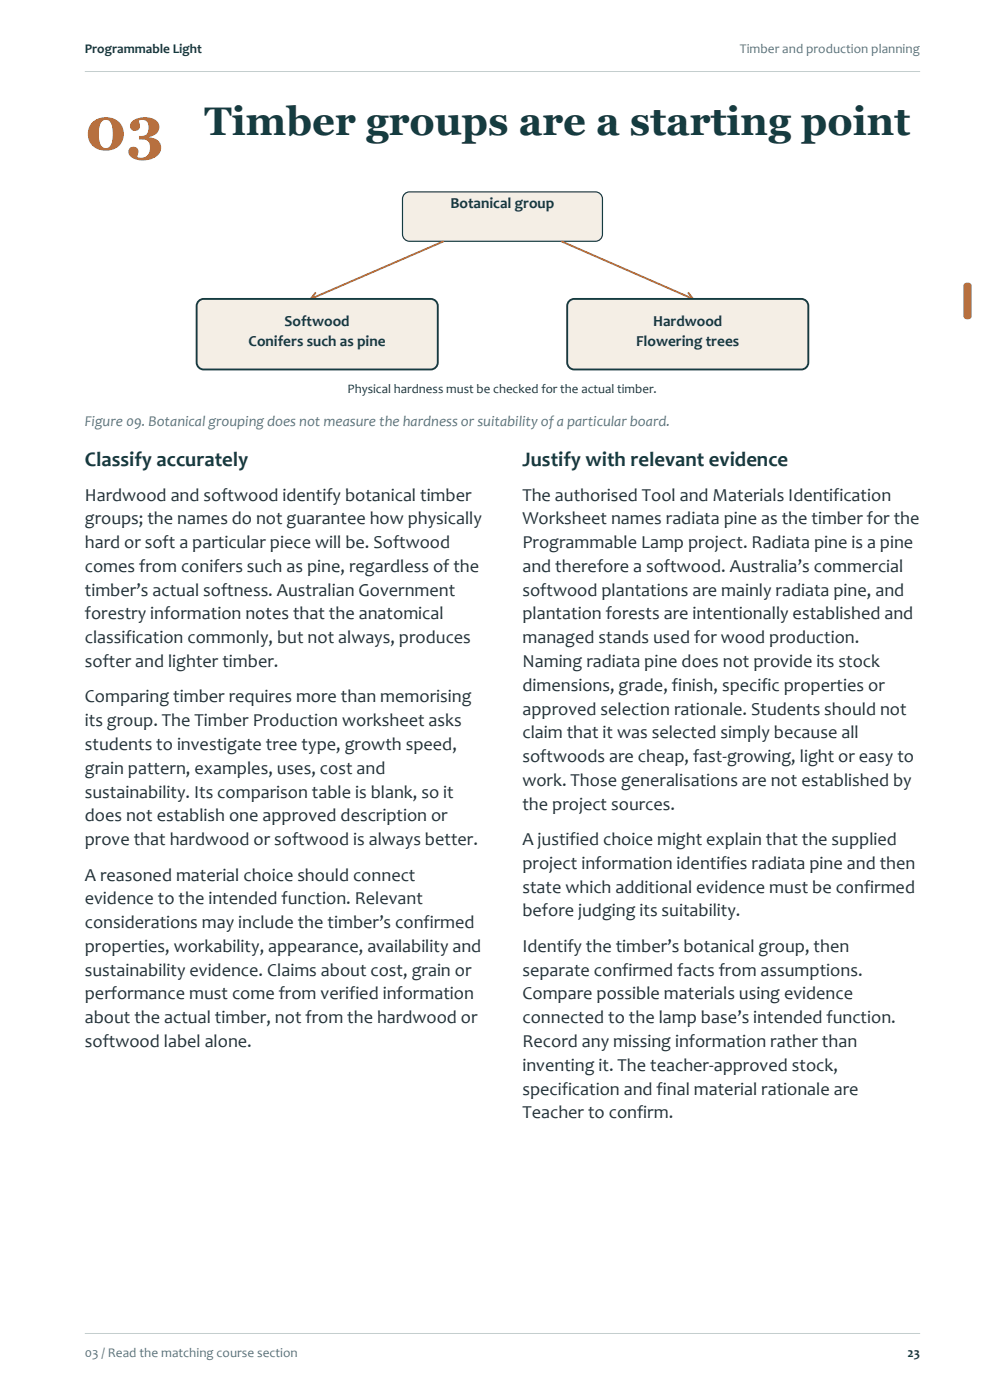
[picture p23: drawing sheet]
<svg xmlns="http://www.w3.org/2000/svg" width="210mm" height="297mm" viewBox="0 0 210 297" stroke-linecap="round" stroke-linejoin="round" font-family="sans-serif">
<defs><g id="words">
<text font-size="12.7" fill="#b66e3c" x="18" y="31.8">03</text>
<text font-size="8.5" fill="#153c40" x="43.4" y="28.6">Timber groups are a starting point</text>
<g font-size="4.4" fill="#153c40">
<text x="18" y="98.8">Classify accurately</text>
<text x="110.8" y="98.8">Justify with relevant evidence</text>
</g>
<g font-size="3.9" fill="#25333a">
<text x="18" y="106.2">Hardwood and softwood identify botanical timber</text>
<text x="110.8" y="106.2">The authorised Tool and Materials Identification</text>
<text x="18" y="111.2">groups; the names do not guarantee how physically</text>
<text x="110.8" y="111.2">Worksheet names radiata pine as the timber for the</text>
<text x="18" y="116.3">hard or soft a particular piece will be. Softwood</text>
<text x="110.8" y="116.3">Programmable Lamp project. Radiata pine is a pine</text>
<text x="18" y="121.3">comes from conifers such as pine, regardless of the</text>
<text x="110.8" y="121.3">and therefore a softwood. Australia’s commercial</text>
<text x="18" y="126.4">timber’s actual softness. Australian Government</text>
<text x="18" y="131.4">forestry information notes that the anatomical</text>
<text x="110.8" y="126.4">softwood plantations are mainly radiata pine, and</text>
<text x="110.8" y="131.4">plantation forests are intentionally established and</text>
<text x="18" y="136.5">classification commonly, but not always, produces</text>
<text x="110.8" y="136.5">managed stands used for wood production.</text>
<text x="18" y="141.5">softer and lighter timber.</text>
<text x="110.8" y="141.5">Naming radiata pine does not provide its stock</text>
<text x="18" y="149">Comparing timber requires more than memorising</text>
<text x="110.8" y="146.5">dimensions, grade, finish, specific properties or</text>
<text x="18" y="154.1">its group. The Timber Production worksheet asks</text>
<text x="110.8" y="151.6">approved selection rationale. Students should not</text>
<text x="18" y="159.1">students to investigate tree type, growth speed,</text>
<text x="110.8" y="156.6">claim that it was selected simply because all</text>
<text x="110.8" y="161.7">softwoods are cheap, fast-growing, light or easy to</text>
<text x="18" y="164.1">grain pattern, examples, uses, cost and</text>
<text x="110.8" y="166.7">work. Those generalisations are not established by</text>
<text x="18" y="169.2">sustainability. Its comparison table is blank, so it</text>
<text x="110.8" y="171.8">the project sources.</text>
<text x="18" y="174.2">does not establish one approved description or</text>
<text x="18" y="179.3">prove that hardwood or softwood is always better.</text>
<text x="110.8" y="179.3">A justified choice might explain that the supplied</text>
<text x="110.8" y="184.3">project information identifies radiata pine and then</text>
<text x="18" y="186.8">A reasoned material choice should connect</text>
<text x="18" y="191.8">evidence to the intended function. Relevant</text>
<text x="110.8" y="189.4">state which additional evidence must be confirmed</text>
<text x="18" y="196.9">considerations may include the timber’s confirmed</text>
<text x="110.8" y="194.4">before judging its suitability.</text>
<text x="18" y="201.9">properties, workability, appearance, availability and</text>
<text x="110.8" y="201.9">Identify the timber’s botanical group, then</text>
<text x="18" y="207">sustainability evidence. Claims about cost, grain or</text>
<text x="110.8" y="207">separate confirmed facts from assumptions.</text>
<text x="18" y="212">performance must come from verified information</text>
<text x="110.8" y="212">Compare possible materials using evidence</text>
<text x="18" y="217.1">about the actual timber, not from the hardwood or</text>
<text x="110.8" y="217.1">connected to the lamp base’s intended function.</text>
<text x="18" y="222.1">softwood label alone.</text>
<text x="110.8" y="222.1">Record any missing information rather than</text>
<text x="110.8" y="227.2">inventing it. The teacher-approved stock,</text>
<text x="110.8" y="232.2">specification and final material rationale are</text>
<text x="110.8" y="237.2">Teacher to confirm.</text>
</g>
<g font-size="3.2" fill="#153c40">
<text x="95.5" y="44.2">Botanical group</text>
<text x="60.4" y="69.2">Softwood</text>
<text x="138.5" y="69.2">Hardwood</text>
<text x="52.7" y="73.4">Conifers such as pine</text>
<text x="134.9" y="73.4">Flowering trees</text>
</g>
<text font-size="3.2" fill="#54748a" x="18" y="90.3">Figure 09. Botanical grouping does not measure the hardness or suitability of a particular board.</text>
<g font-size="2.8" fill="#153c40">
<text x="18" y="11.3">Programmable Light</text>
<text x="192.5" y="287.8">23</text>
</g>
<g font-size="2.8" fill="#54748a">
<text x="157" y="11.3">Timber and production planning</text>
<text x="18" y="287.8">03 / Read the matching course section</text>
</g>
<text font-size="2.7" fill="#153c40" x="73.7" y="83.4">Physical hardness must be checked for the actual timber.</text>
</g></defs>
<path d="M18 15.2h177.2" fill="none" stroke="#c3cdcd" stroke-width=".21"/>
<path d="M204.6 60.2l.5-.2a.81 .81 0 0 1 1 .7v6.3a.9 .9 0 0 1-.9 .8 .9 .9 0 0 1-.8-.8v-6.3z" fill-rule="evenodd" fill="#b66e3c"/>
<path d="M18 282.9h177.2" fill="none" stroke="#c3cdcd" stroke-width=".21"/>
<path d="M86 41l.9-.3h39.4a1.5 1.5 0 0 1 1.5 1.5v7.5a1.5 1.5 0 0 1-1.5 1.5h-39.4a1.5 1.5 0 0 1-1.5-1.5v-7.5l.1-.5z" fill-rule="evenodd" fill="#f4eee5" stroke="#153c40" stroke-width=".25"/>
<path d="M94.1 51.2l-28.2 12.2M119.1 51.2l27.9 12.2M65.9 63.4l1.8 .2M67 62l-1.1 1.4M145.9 62l1.1 1.4M147 63.4l-1.7 .2" fill="none" stroke="#b66e3c" stroke-width=".4"/>
<g fill="#f4eee5" stroke="#153c40" stroke-width=".4">
<path d="M42 64l.7-.5 .5-.1h48.2a1.5 1.5 0 0 1 1.5 1.5v12a1.5 1.5 0 0 1-1.5 1.5h-48.2a1.5 1.5 0 0 1-1.5-1.5v-12z" fill-rule="evenodd"/>
<path d="M120.9 63.7l.9-.3h48.2a1.5 1.5 0 0 1 1.5 1.5v12a1.5 1.5 0 0 1-1.5 1.5h-48.2a1.5 1.5 0 0 1-1.5-1.5v-12l.1-.5z" fill-rule="evenodd"/>
</g>
<use href="#words"/>
</svg>
